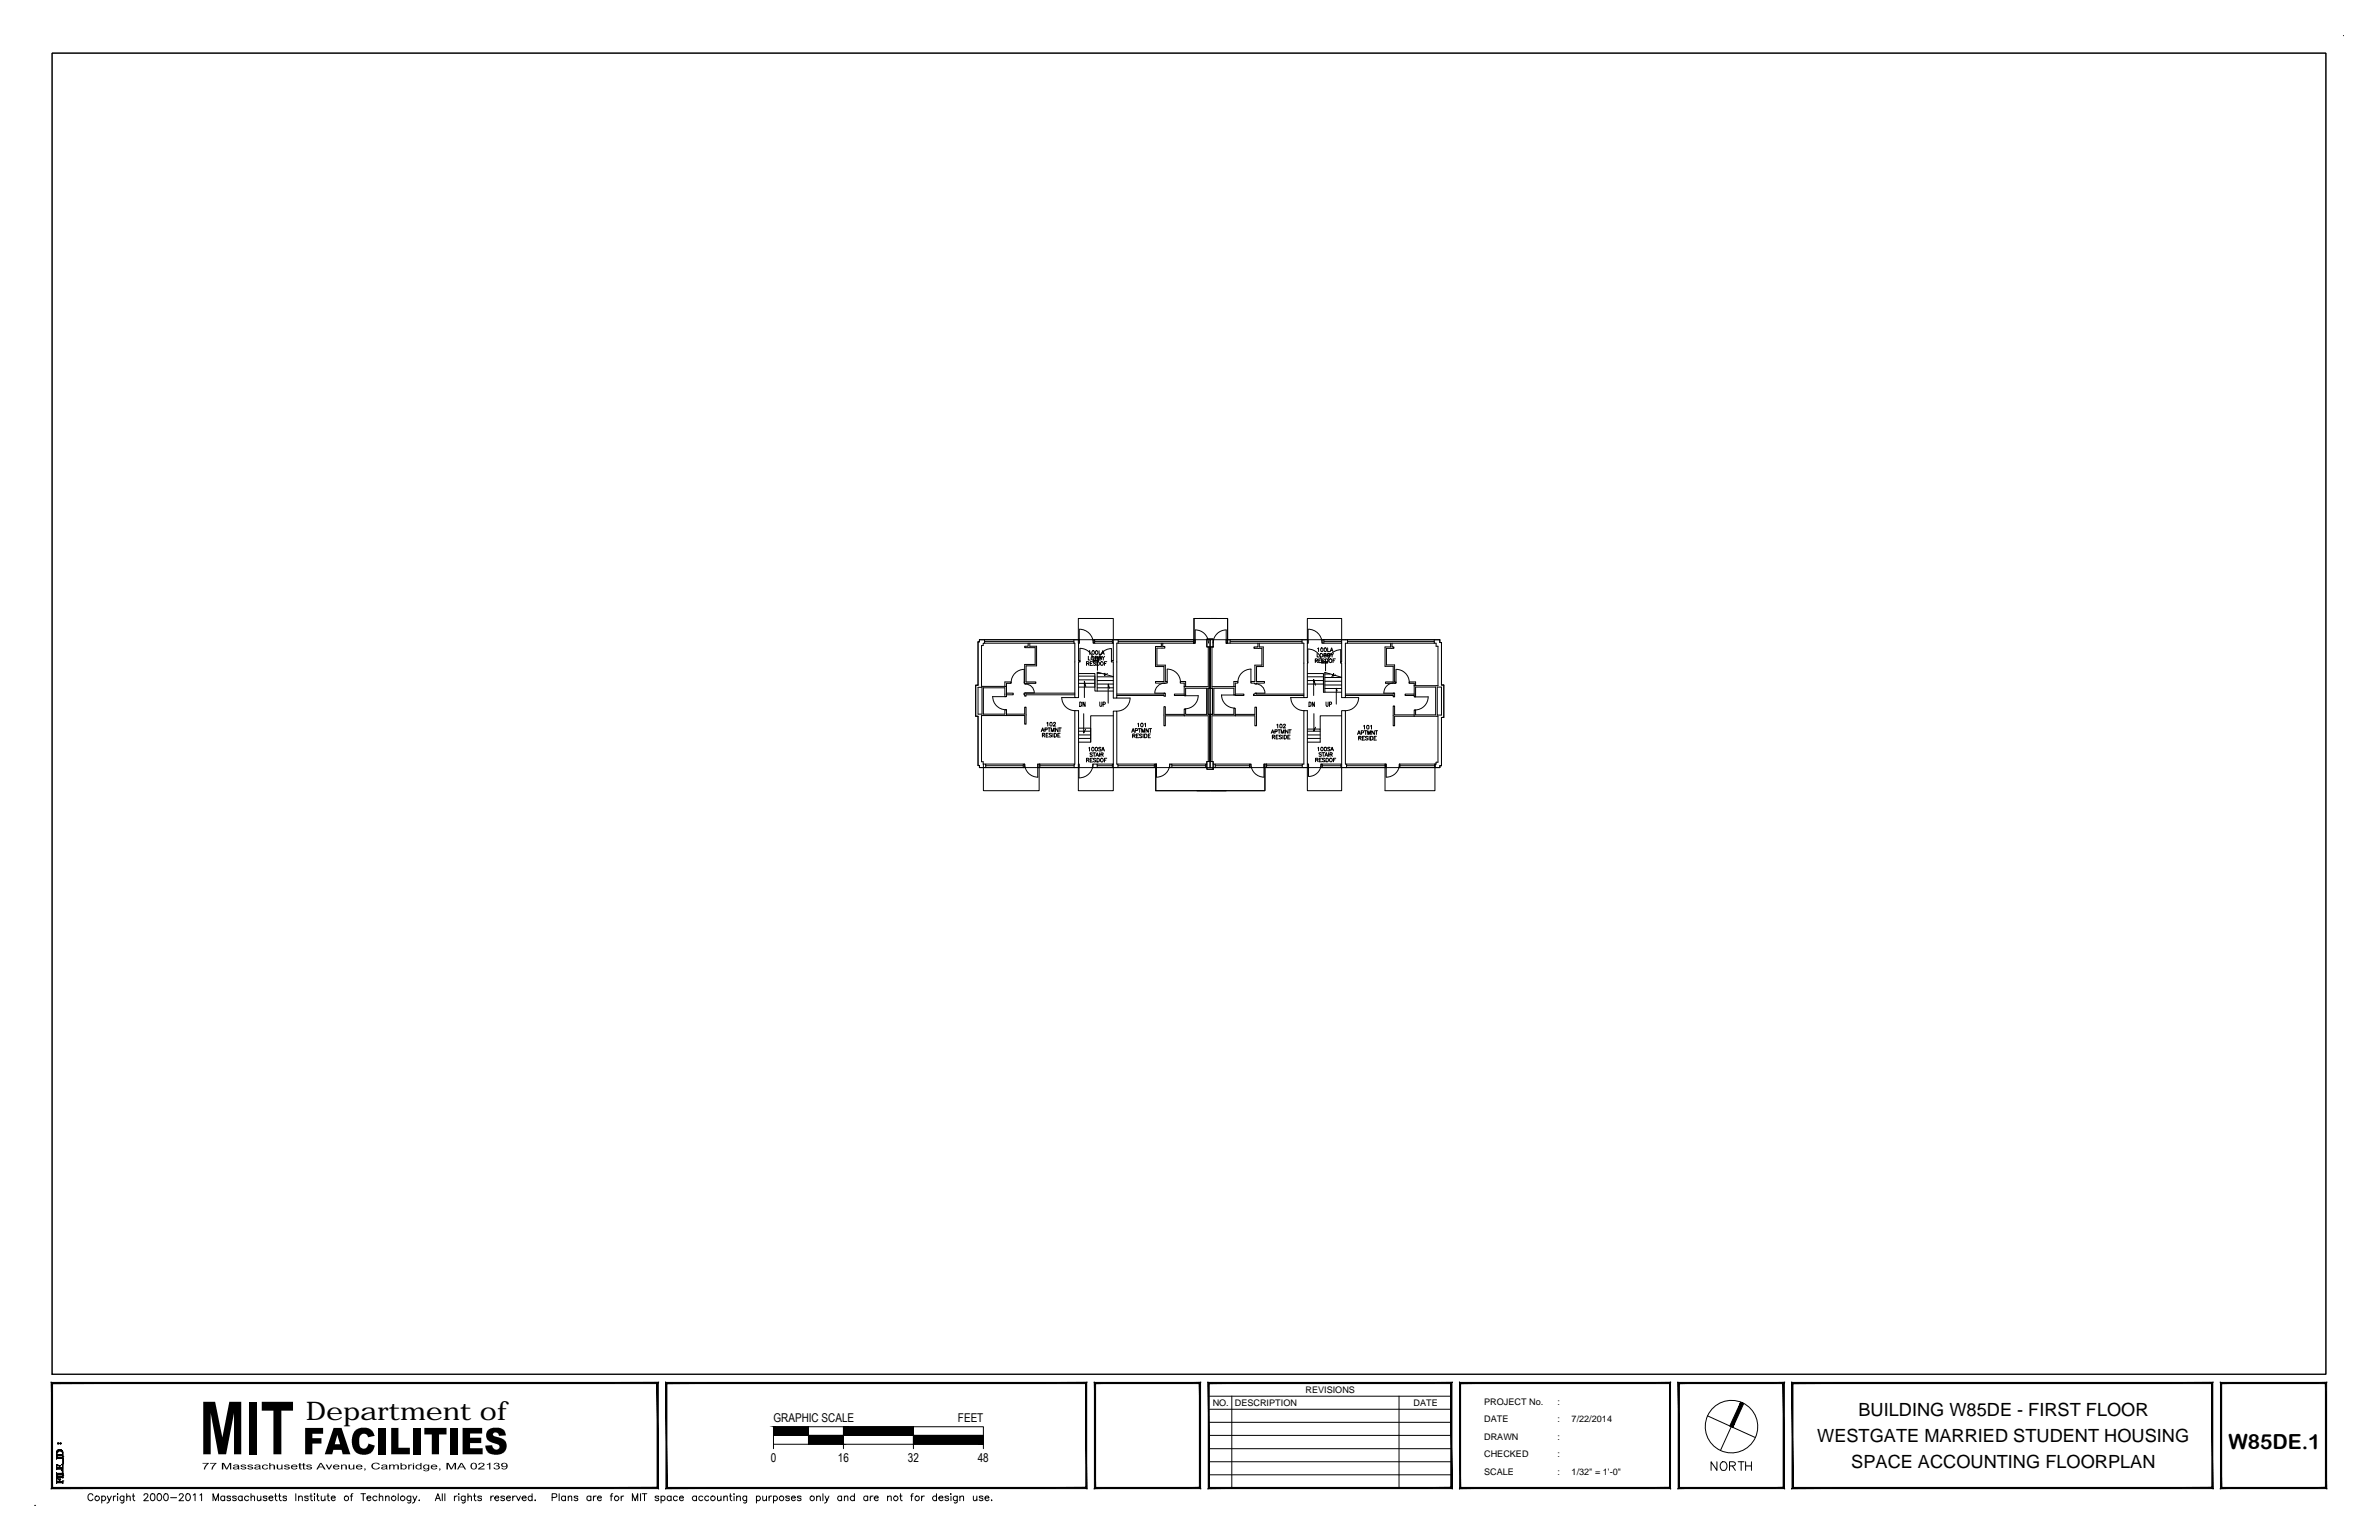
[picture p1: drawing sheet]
<svg xmlns="http://www.w3.org/2000/svg" width="432mm" height="279mm" viewBox="0 0 432 279" stroke-linecap="round" stroke-linejoin="round" font-family="sans-serif">
<defs><g id="words">
<text font-size="4.7" x="55.6" y="257.7">Department of</text>
<text font-size="3.8" x="404.5" y="262.8">W85DE.1</text>
<g font-size="3.3">
<text x="337.3" y="256.9">BUILDING W85DE - FIRST FLOOR</text>
<text x="329.8" y="261.6">WESTGATE MARRIED STUDENT HOUSING</text>
<text x="336" y="266.4">SPACE ACCOUNTING FLOORPLAN</text>
</g>
<g font-size="2.2">
<text x="140.4" y="258">GRAPHIC SCALE</text>
<text x="173.9" y="258">FEET</text>
<text x="139.9" y="265.2">0</text>
<text x="152.1" y="265.2">16</text>
<text x="164.8" y="265.2">32</text>
<text x="177.5" y="265.2">48</text>
</g>
<g font-size="1.7">
<text x="220.1" y="255.1">NO.</text>
<text x="224.1" y="255.1">DESCRIPTION</text>
<text x="237" y="252.7">REVISIONS</text>
<text x="256.6" y="255.1">DATE</text>
<text x="269.4" y="254.9">PROJECT No.</text>
<text x="282.7" y="254.9">:</text>
<text x="269.4" y="258">DATE</text>
<text x="269.4" y="261.2">DRAWN</text>
<text x="282.7" y="258">:</text>
<text x="282.7" y="261.2">:</text>
<text x="285.3" y="258">7/22/2014</text>
<text x="269.4" y="267.6">SCALE</text>
<text x="269.4" y="264.4">CHECKED</text>
<text x="282.7" y="267.6">:</text>
<text x="282.7" y="264.4">:</text>
<text x="285.3" y="267.6">1/32&quot; = 1'-0&quot;</text>
</g>
</g></defs>
<g fill="none" stroke="#000" stroke-width=".18">
<path d="M9.5 9.6h412.7v239.7h-412.7zM425.3 6.5h.1M177.8 116.1h.9v.6h-.3v.4h-.2v7.4h4.5M177.8 116.1h41.8v23.2h-41.8v-.4h-.3v-9h-.4v-5.6h.4v-7.9h.3zM177.8 116.1v.3h-.3v7.9h-.4v5.6h.4v9h.3v.4h7.9M178.7 116.1h16.2M178.7 116.4h16.2M178.7 116.7h16.2M186.6 116.7v.5h-.6v.3h1.9v3.1h-1.9v3.5h.2v-.1h1.8v-.3h-1.8v-2.9h1.9v-3.6h-1.2v-.5M194.9 116.1h1v.6h-.1v3.1h.2v.3h-.2v6.5h-.7v-9.9h-.2zM195.7 116.7v-4.5h6.4v4.5M195.9 114.2v2.5"/>
<path d="M195.9 114.2a2.52 2.52 0 0 1 2.5 2.5M197.5 119.1v.6h.4M197.7 118.2l.1-.1v.6M198.4 116.1h.3v.6h-.3zM198.5 119.8h.8v.3h-.8zM198.7 116.1h4.3v.6h-.3v9.9h-.6v-6.5h-.4v-.3h.4v-3.1M198.7 116.4h3.2M198.7 116.7h3.2M198.8 119.4h.4v-.2l-.4-.1v.6l.4-.1-.1-.2M199.4 119.4h.4l.1-.2-.5-.1v.6l.5-.1-.2-.2M199.5 118.1v.6h.4M199.9 118.7l.3-.6 .2 .6"/>
<path d="M200 119.1l.3 .3v.3M200 118.5h.3M200.5 119.1l-.2 .3M201.7 117.7v2.4M201.8 117.7a2.39 2.39 0 0 0-2.4 2.4M201.9 116.1v.6h.2M203 116.1h13.7M203 116.4h13.7M203 116.7h13.7M210.8 116.7v.6h-1.1v3.6h1.6v2.7h-1.6v.3h2.2v-.3h-.4v-2.9h-1.5v-3.1h1.4v-.3h-.4v-.6M216.7 116.1h.2v.6h-.2zM216.9 114.3v2.4"/>
<path d="M217 114.3a2.39 2.39 0 0 1 2.3 2.4M219 115.9h1.2v1.5h-1.2zM219.3 117.4v7.2h-4.4M219.6 112.2h-2.9v4.5v-4.5h4.3M219.6 116.1h41.7v.5h.3v7.7h.5v5.9h-.5v8.7h-.3v.4h-41.7zM219.6 117.4v7.5h.4M219.6 117.4v7.5h-.3M219.6 117.4v7.5M219.7 112.2h3.1v4.5M220 117.4v7.2h4.2M222.6 116.1h.7v.6h-.7zM222.6 114.3v2.4"/>
<path d="M222.6 114.3a2.39 2.39 0 0 0-2.4 2.4M223.3 116.1h13M223.3 116.4h13M223.3 116.7h13M228.3 116.7v.7h-.7v.2h1.4v3.1h-1.2v2.9h-.8v.3h.8v.2h.3v-.2h1.4v-.3h-1.4v-2.7h1.2v-3.5h-.7v-.7M236.3 116.1v.6h.4v9.9h.6v-9.9M236.3 116.1h1.1v.6h-.1M237.3 116.7v-4.5h6.2v4.5M237.4 117.8v2.5M237.4 117.8a2.52 2.52 0 0 1 2.5 2.5M237.4 114.2v2.5M237.4 114.2a2.52 2.52 0 0 1 2.6 2.5"/>
<path d="M238.7 119.9l.4-.1v-.2l-.4-.1v.7M238.9 119.9l.3 .3M239.1 118.6v.6h.4M239.2 117.7l.1-.2v.7M239.4 119.9h.2M239.8 117.6a.3 .3 0 0 1 .3 .3 .3 .3 0 0 1-.3 .3zM239.8 119.5h-.4v.7h.4M240 116.1h.3v.6h-.3zM240.3 116.1h4.3v.6h-.4v9.9h-.7v-6.3h-.2v-.3h.2v-3.3M240.3 118.9h.4v-.3h-.4v.6h.4v-.3h-.1M240.3 116.4h3.2M240.3 116.7h3.2"/>
<path d="M240.3 117.7l.2-.2a.32 .32 0 0 1 .3 .4 .32 .32 0 0 1-.4 .3zM240.4 119.7l-.4-.1v.2l.3 .1 .1 .2h-.4M240.6 119.5h.2a.37 .37 0 0 1 .3 .4 .37 .37 0 0 1-.3 .3h-.2zM241 117.5v.7h.4M241 118.9h.4v-.3h-.4v.6h.4v-.2l-.2-.1M241.4 119.6v-.1a.31 .31 0 0 1 .4 .4 .31 .31 0 0 1-.5 .2l-.1-.3zM241.4 118.2l.3-.7 .2 .7M241.5 118.6l.3 .3v.3M241.5 118h.3M241.9 119.9h.3M242 118.6l-.2 .3M242.4 119.5h-.5v.7"/>
<path d="M243.3 117.9v2.4M243.4 117.9a2.39 2.39 0 0 0-2.4 2.4M243.5 116.1v.6M244.6 116.1h16.7v.5h.3v7.7h.5v5.9h-.5v8.7h-.3v.4h-.9v-.7h.3v-.3h.3v-8.4h-7.9v1.8h-.2v-3.6h.2v1.6h3.6M244.6 116.4h15.7M244.6 116.7h15.7M252.4 116.7v.7h-1v3.5h1.5v2.8h-1.4v.3h1.9v-.3h-.3v-3.1h-1.5v-3h1.4v-.2h-.3v-.7M260.3 116.1v.6h.4v.5h.3v7.2h-4.3M177.5 124.7h.7v4.9h-.7zM178.5 138.6v4.9h10.1v-4.9M178.5 138.6h.4v.7M178.9 138.9h6.8"/>
<path d="M178.9 138.6h6.8M180.1 126.4h2.5M180.2 126.4a2.39 2.39 0 0 0 2.4 2.4M182.4 124.5v-.8h1.1v.3h-.8v.5M182.7 124.5v1.9h-.3v-1.6h-3.9v4.8h3.9v-.8h.3v1M182.7 125.8h1.2v.3h-1.2M182.7 129.6h3.3v-1.3h.2v3.1h-.2v-1.6h-7.8v8.4h.2l.1 .4M185.7 138.6h.3v.7h-.3zM185.9 121.5v2.4M185.9 121.4a2.39 2.39 0 0 0-2.4 2.4M186 138.6a2.39 2.39 0 0 0 2.4 2.4v-2.4M186.1 125.7l9 .1"/>
<path d="M186.1 124.1a1.59 1.59 0 0 1 1.6 1.6M186.2 125.8h-.3l.1 .5h.2v-.2h8.9M188.4 138.6h.3v.7h-.3zM188.7 139.3h6.3M188.7 138.9h6.3M188.7 138.6h6.3M189 132.7l.2-.6 .3 .6M189.1 132.5h.3M189.2 133.4l.4-.1v-.2l-.4-.1v.7M189.4 133.4l.2 .3M189.7 132.4h.3v-.3h-.3v.6M189.9 133.4h.2"/>
<path d="M190 131.2l.2-.2v.7M190.2 132.1h.5M190.3 133h-.4v.7h.4M190.4 132.1v.6M190.6 131.2l.1-.2a.32 .32 0 0 1 .3 .4 .32 .32 0 0 1-.4 .3zM190.8 132.7v-.6l.3 .6 .2-.6v.6M190.9 133.2l-.2-.2-.2 .1v.2l.3 .1 .1 .2h-.5M191.1 133v.7M191.2 131.2l.1-.2 .3 .2-.5 .5h.5M191.4 133a.36 .36 0 0 1 .4 .3 .36 .36 0 0 1-.2 .4h-.2zM192 133.4h.2M192 132.1v.6l-.4-.6v.6"/>
<path d="M192.2 132.1h.4M192.4 132.1v.6M192.4 133h-.4v.7h.4M195.1 126.6l-2.4-.1a2.39 2.39 0 0 0 2.4 2.4M195.1 128.9h.7v10.4h-.8v-.7h.1zM195.7 138.6v4.9h6.4v-4.9M195.8 122.2h2.9v2.5h-2.9M195.8 132.1h2.2v2.5M195.8 124h2.9M195.8 123.3h2.9M195.8 122.7h2.9M195.8 134h2.2"/>
<path d="M195.8 133.3h2.2M195.8 132.7h2.2M195.8 138.6v2.5M196 127.4a.4 .4 0 0 1 .4 .4 .4 .4 0 0 1-.4 .4zM196.7 129.5v3.5l.3-.7M196.9 127.4v.8l-.3-.8v.8M197.1 124.6l-.3-1v3M197.2 120.4h.3l.2-.2-.5-.2v.7M197.2 137.9h.3l.2-.2-.5-.1v.6M197.5 120.4l.2 .3M197.5 137.9l.2 .3M197.6 135.7l.2-.1v.7"/>
<path d="M197.9 120.4h.2M197.9 137.9h.2M198.3 136.7h-.5l.1 .1 .3 .2v.2l-.4-.1M198.3 120h-.4v.7h.4M198.3 137.6h-.4v.6h.4M198.3 138.6h.9v.7h-.9zM198.4 138.6a2.52 2.52 0 0 1-2.5 2.5M198.4 136.6h.5M198.5 120.1a2.43 2.43 0 0 0-2.5-2.5v2.5M198.6 136.6v.6M198.7 122.8v2.6h3.4M198.9 120.2l-.4-.1v.2l.3 .1 .1 .2h-.5"/>
<path d="M198.9 137.2l.3-.6 .2 .6M198.9 137.7h-.5l.5 .3-.2 .2h-.3M199 137h.3M199.1 120a.36 .36 0 0 1 .4 .3 .36 .36 0 0 1-.2 .4h-.2zM199.1 137.6a.36 .36 0 0 1 .4 .2 .36 .36 0 0 1-.2 .4h-.2zM199.2 124.8h2.9M199.2 139.3h2.7M199.2 138.9h2.7M199.2 138.6h2.7M199.2 122.8h2.9M199.2 123.5h2.9M199.2 124.1h2.9"/>
<path d="M199.2 122.2h.7M199.2 120.1v1.5M199.6 136.6v.6M199.6 127.4v.6l.2 .2 .2-.3v-.5M199.8 120.2l.1-.1a.31 .31 0 0 1 .4 .3 .31 .31 0 0 1-.5 .2zM199.8 137.7l.1-.1a.32 .32 0 0 1 .4 .4 .32 .32 0 0 1-.5 .2zM199.8 135.7l-.1-.1h-.3v.2l.4 .2v.2h-.4M199.8 136.9l.4-.1v-.2h-.4v.6M200 136.3l.2-.7 .3 .7M200 136.9l.3 .3M200.1 136h.3M200.2 127.8l.3-.1 .1-.2-.4-.1v.8"/>
<path d="M200.3 122.2h.3l-.1 .4 .5-.4M200.5 120.4h.2M200.5 137.9h.2M200.9 120h-.4v.7M200.9 137.6h-.4v.6M201.4 124.9l-.3-.8v3.5M202.1 138.6v-9.6h.6v9.6h.2v.7M202.1 138.6h-.2v.7h7.6M202.1 129.9h-4.1v4.7h-2.2M202.1 122.8l-2.9-.9v3.5M202.7 125.9h8.6v-.1h.2v.5h-.2v-.1h-8.6M202.7 126.6h2.4"/>
<path d="M202.9 138.9h6.6M202.9 138.6h6.6M205.1 126.6a2.39 2.39 0 0 1-2.4 2.4M205.4 132.9l.3-.7 .2 .7M205.5 132.6h.3M205.6 133.5h.3l.2-.2-.5-.1v.6M205.8 133.5l.3 .3M206.1 132.5h.3l.1-.2-.4-.1v.7M206.3 133.5h.2M206.5 131.3l.1-.1v.7M206.6 132.2h.5M206.7 133.2h-.4v.6h.4"/>
<path d="M206.9 132.2v.7M207.2 132.9v-.7l.3 .7 .2-.7v.7M207.3 133.3l-.4-.1v.2l.3 .1 .1 .3h-.5M207.5 133.2v.6M207.7 131.3l.2-.1v.7M207.7 133.2a.36 .36 0 0 1 .5 .2 .36 .36 0 0 1-.2 .4h-.3zM208.4 132.2v.7l-.4-.7v.7M208.4 133.5h.3M208.6 132.2h.4M208.8 133.2h-.4v.6h.4M208.8 132.2v.7M209.5 138.6h.4v.7h-.4z"/>
<path d="M209.8 138.6v4.9h12.8M211.4 123.9a1.8 1.8 0 0 0-1.8 1.8l1.8 .1M212.3 138.6h.4v.7h-.4zM212.3 138.6a2.39 2.39 0 0 1-2.4 2.4v-2.4M212.7 139.3h6.1M212.7 138.9h6.1M212.7 138.6h6.1M214.3 123.8a2.39 2.39 0 0 0-2.4-2.4v2.4M214.9 124.6v1.6h.3v-1.3h3.8v4.7h-3.8v-1h-.3v1.3M214.9 125.9h-1.7v.3h1.7M214.9 129.6h-3.4v-1.4h-.2v3.5h.2v-1.8h7.8v8.3M214.9 124.6v-.7h-.7v-.3h1v1"/>
<path d="M215.1 126.2h2.4M217.5 126.2a2.39 2.39 0 0 1-2.4 2.4M219 138.2h1.2v1.4h-1.2zM219 138.6h-.2v.7h.2M219.3 129.6h.7M219.3 124.9v4.7M219.3 129.6h.3v8.6M219.3 124.9h.7M219.6 129.6v8.6M220 129.6h-.4v8.6M220 124.9h.1M220.1 124.9l-.1 4.7"/>
<path d="M220.2 138.6h.4v.7h-.4M220.6 139.3h6.2M220.6 138.9h6.2M220.6 138.6h6.2M221.7 126.1h2.4M221.7 126.1a2.39 2.39 0 0 0 2.4 2.4M224 124.6v-1h.7v.3h-.5v2.2h-.2v-1.2h-3.7v4.7h3.7v-1.1h.2v1.4M224.2 129.6h3.6v-1.3h.3v3.4h-.3v-1.8h-7.8v8.3M224.2 125.9h1.6v.3h-1.6M224.7 123.8a2.39 2.39 0 0 1 2.4-2.4l-.1 2.4M226.8 138.6h.2v.7h-.2zM227 138.6a2.39 2.39 0 0 0 2.4 2.4v-2.4"/>
<path d="M227.9 124.1a1.67 1.67 0 0 1 1.7 1.6l-1.7 .1M229.4 138.6h.5v.7h-.5zM229.6 138.6v4.9h-9.9M229.9 139.3h6.5M229.9 138.9h6.5M229.9 138.6h6.5M230.7 133l.3-.6 .2 .6M230.8 132.8h.4M230.9 133.7h.4l.1-.2-.5-.1v.7M231.2 133.7l.2 .4M231.4 132.7h.4v-.3h-.4v.6M231.6 133.7h.2"/>
<path d="M231.7 131.5l.2-.1v.7M232 132.4h.4M232 133.4h-.4v.7h.4M232.2 132.4v.6M232.3 131.5l.2-.1a.32 .32 0 0 1 .2 .3 .32 .32 0 0 1-.3 .3zM232.6 133v-.6l.2 .6 .3-.6v.6M232.6 133.5h-.4v.1l.4 .2v.2h-.4M232.8 133.4v.7M232.9 131.6l.2-.2 .2 .1-.4 .6h.5M233.1 133.4a.36 .36 0 0 1 .4 .2 .36 .36 0 0 1-.2 .5h-.2zM233.7 133.7h.3M233.8 132.4v.6l-.5-.6v.6"/>
<path d="M233.9 132.4h.5M234.1 132.4v.6M234.2 133.4h-.5v.7h.5M234.2 126.6h2.5M234.3 126.5a2.39 2.39 0 0 0 2.4 2.4M236.7 128.9h.6v9.7h.2v.7h-1.1v-.7h.3zM236.7 125.9h-8.6v-.1l-.6 .1v.3h9.2M237.3 138.6v4.9h6.2v-4.9M237.3 132.3h2.3v2.3h-2.3M237.3 122.2h2.9v1.9h-2.9M237.3 122.8h2.9M237.3 123.5h2.9"/>
<path d="M237.3 134h2.3M237.3 133.3h2.3M237.3 132.7h2.3M237.5 138.6v2.3M237.6 127.4a.4 .4 0 0 1 .4 .4 .4 .4 0 0 1-.4 .4zM238.5 129.5v3.2l.3-.8M238.6 127.4v.8l-.4-.8v.8M238.8 124.3l-.4-1v2.9M238.8 137.9l.4-.1v-.1v-.1h-.4v.6M239 137.9l.2 .3M239.2 135.7l.1-.1v.6M239.5 137.9h.2"/>
<path d="M239.7 138.6h.3v.7h-.3zM239.8 138.6a2.26 2.26 0 0 1-2.3 2.3M239.8 136.6h-.4l.1 .2 .3 .2-.1 .2-.3-.1M239.9 120h1v.3h-1zM239.9 137.6h-.4v.6h.4M240 136.6h.4M240 139.3h3.4M240 138.9h3.4M240 138.6h3.4M240.2 136.6v.6M240.2 123v2.6h.3M240.5 137.2l.2-.6 .3 .6"/>
<path d="M240.5 137.7l-.4-.1-.1 .2 .4 .2 .1 .1h-.5M240.5 122.9h3M240.5 123.6h3M240.5 124.3h3M240.5 124.9h3M240.5 122.3h.9M240.6 137h.3M240.6 120.3v1.4M240.7 127.4v.5l.1 .3 .3-.2v-.6M240.7 137.6h.2a.34 .34 0 0 1 .2 .3 .34 .34 0 0 1-.2 .3h-.2zM241.1 136.6v.6M241.3 127.8l.4-.1v-.3h-.4v.8"/>
<path d="M241.4 135.7h-.4l.4 .3v.2l-.4-.1M241.4 136.9l.4-.1v-.2h-.4v.6M241.5 136.2l.3-.6 .2 .6M241.6 136.9l.2 .3M241.7 136h.2M242 137.9h.3M242.4 122.5l-.5 .2 .2-.5-.4 .6M242.5 137.6h-.5v.6M242.7 125.4l-.2-.5v2.8M243.5 138.6v-9.7h.7v9.7h.2v.7M243.5 138.6h-.1v.7h8.1M243.5 129.9h-3.9v2.4"/>
<path d="M243.5 122.9l-3-.9v3.6h3M244.2 125.9h8.7v-.1h.2v.6h-.2v-.2h-8.7M244.2 126.6h2.4M244.4 138.9h7.1M244.4 138.6h7.1M246.4 133.3l.2-.7 .3 .7M246.5 133h.3M246.6 133.9h.4l.1-.2-.5-.1v.7M246.6 126.5a2.39 2.39 0 0 1-2.4 2.4M246.8 133.9l.3 .4M247.1 133l.4-.1v-.2l-.4-.1v.7M247.3 133.9h.2"/>
<path d="M247.5 131.7l.2-.1v.7M247.6 132.6h.5M247.7 133.6h-.4v.7h.4M247.9 132.6v.7M248.1 131.6a.3 .3 0 0 1 .4 .3 .3 .3 0 0 1-.4 .3zM248.3 133.3v-.7l.2 .7 .2-.7v.7M248.3 133.7h-.5l.5 .4-.2 .2-.3-.2M248.5 133.6v.7M248.8 131.7l.1-.1v.7M248.8 133.6a.36 .36 0 0 1 .4 .2 .36 .36 0 0 1-.2 .5h-.2zM249.4 133.9h.3M249.4 132.6v.7l-.4-.7v.7"/>
<path d="M249.6 132.6h.4M249.8 133.6h-.4v.7h.4M249.8 132.6v.7M251.4 138.6v4.9h9v-4.9M251.5 138.6h.1v.7h-.1zM253 123.9a1.84 1.84 0 0 0-1.8 1.8l1.8 .1M253.4 121.5v2.4M253.4 121.4a2.39 2.39 0 0 1 2.4 2.4M254 138.6h.1v.7h-.1zM254 138.6a2.39 2.39 0 0 1-2.4 2.4v-2.4M254.1 138.6h6.4v.7h-6.4M254.1 138.9h6.3"/>
<path d="M256.7 124.4v2h.2v-1.7h3.7v5h-3.7v-.9h-.2v1.1M256.7 125.9h-1.7v.3h1.7M256.7 124.4v-.4h-1v-.3h1.2v.7M256.8 126.4h2.4a2.39 2.39 0 0 1-2.4 2.4M260.9 124.7h.7v5h-.7zM140.4 258.9h38.1v3.1h-38.1zM146.7 258.9v3.1M153.1 258.9v3.9M165.8 258.9v3.9M219.5 253.3h44M219.5 255.7h44M219.5 258h44"/>
<path d="M223.6 253.3v16.6M253.9 253.3v16.6M309.9 256.9l8.7 3.9M316.2 254.5l-3.9 8.7M6.3 273.1h.1M10.3 268.2v.9M10.3 268.2v.9v-.1h1.1v.1v-.4M10.3 268.2h.2l-.2 .1v.5h.5M10.3 267.7v.1h1l.1-.1M10.3 267.7h.1M10.3 267.7v.5v-.2h1M10.3 267.7v.4"/>
<path d="M10.3 267.2v.4M10.3 265.8v.8M10.3 264.2v.2h1l.1-.2M10.3 264.2h.1M10.3 264.2v.5v-.1h1M10.3 264.3v.4M10.3 263.5v.6M10.3 264h.1M10.3 268.4v-.2v.8M10.3 268.8h1.1M10.3 268.9h1.1zM10.3 267.8h.1"/>
<path d="M10.3 268h.1M10.3 267.8v.2M10.3 267.9h1.1h-1.1M10.3 268h1.1h-1.1M10.3 267.3v.2M10.3 267.4h1M10.3 267.4h1h-1M10.3 266.5h1zM10.3 266.4h1zM10.3 266.3h1zM10.3 266v-.2v.7M10.3 264.4h.1"/>
<path d="M10.3 264.6h.1M10.3 264.4v.2M10.3 264.5h1.1h-1.1M10.3 263.4v.7v-.7M10.3 264.1h.1M10.3 267.8h1.1M10.3 267.9h1.1M10.3 267.3h1M10.3 266.5h.1M10.3 264.4h1.1M10.3 268.3h.1M10.3 268h1"/>
<path d="M10.3 265.8v.1M10.3 264.6h1M10.3 264h1zM10.3 264h1M10.3 263.9h1zM10.3 263.9h1M10.3 263.3v.3M10.3 263.8v.3M10.3 263.3v.2M10.3 263.5h.1M10.4 268.2h.1M10.4 265.8h.1"/>
<path d="M10.4 263.3v.2M10.4 263.4v-.2v.2M10.4 263.3h.1M10.4 263.2h.9zM10.4 263.4l-.1 .5M10.5 263.1h.7M10.5 263.1l-.2 .4v.7v-.1h1.1M10.5 261.8h.1M10.5 261.9h.1zM10.5 261.9h.1M10.5 263.3h.1M10.5 263.1h.6h-.5"/>
<path d="M10.5 263.3l-.1 .1M10.5 265.8h-.1M10.6 263.3h-.2h.2M10.6 263.3h.5M10.6 263.3h-.1M10.6 263.2h-.2h.9h-.3M10.7 268.4h.2M10.7 265.9h.2M10.7 263h.3M10.7 268.4l-.1-.1h.4l-.1 .1v.4M10.7 268.4l.1 .4M10.8 265.9h.1"/>
<path d="M10.8 266v.3M10.8 266.3h-.5v-.4l.2-.1h-.2v.8v-.1h1.1v.1v-.8l-.3-.1 .3 .2v.4h-.5M10.8 266.3v-.3l-.2-.1h.4h-.1v.4M10.8 268.5v.3M10.8 268.8v-.3v.3M10.8 266v.3zM10.9 268.4h.1M10.9 265.9h.1M10.9 266v.3M10.9 268.5v.3M10.9 261.8h.2M10.9 261.9h.2z"/>
<path d="M10.9 261.9h.2M10.9 261.8h.1M10.9 261.9h.1M11.1 263.3h.2h-.2M11.1 263h-.5h.5M11.1 263.3l.3 .3-.1 .3M11.1 263l.3 .3M11.1 263h-.4l-.2 .1M11.1 266.7h.1M11.1 263.3h.1M11.2 265.7l.1 .1M11.3 267.3h-1v-.1v.4v-.1h1"/>
<path d="M11.3 267.3v.2M11.3 263.2l-.1 .1M11.3 266.8h.1M11.3 268.8l.1 .2h-1.1h1.1M11.3 267.4h.1M11.3 266.7h.1M11.3 266.8v.1M11.3 266.3v.2v-.2M11.3 263.2v.2M11.3 263.5v-.2v.2M11.3 263.8v.3M11.3 268h.1"/>
<path d="M11.3 265.7v.1M11.3 264.6h.1M11.4 268h.1M11.4 267.8h.1M11.4 267.8v.2M11.4 266.8v.7v-.7M11.4 267.5h.1M11.4 265.9v-.1v.7v-.2M11.4 264.6h.1M11.4 264.4h.1M11.4 264.4v.2M11.4 263.3v.9v-.1"/>
<path d="M11.4 263.3v.8M11.4 268.8v.3M11.4 268.7h.1M11.4 268.7v.1h-.5M11.4 267.7v.5l-.1-.2M11.4 267.7h.1M11.4 267.7v.4M11.4 266.8l-.3-.1 .2 .1v.5M11.4 266.8v.8l-.1-.1M11.4 266.8v.8M11.4 264.2v.5l-.1-.1M11.4 264.2h.1"/>
<path d="M11.4 264.3v.4M11.4 263.4v.7M11.4 264.8l.1 .8zM11.4 264.8v.8M11.5 264.8v.8M16.9 271.3a.46 .46 0 0 0-.6-.3 .46 .46 0 0 0-.3 .5 .54 .54 0 0 0 .1 .6 .54 .54 0 0 0 .7 0l.1-.1M18.5 271.6a.41 .41 0 0 1 .6 0 .41 .41 0 0 1 0 .6 .41 .41 0 0 1-.6-.1M18.5 271.4v1.3M19.5 271.4l.3 .9 .4-.9M19.8 272.3l-.1 .2-.3 .2M20.6 271.4v.9M21.1 271.4a.36 .36 0 0 0-.5 .4"/>
<path d="M21.3 271h.1zM21.4 271.5v.8M22.5 271.4v1.2l-.2 .1-.4-.1M22.5 271.6a.41 .41 0 0 0-.6 0 .41 .41 0 0 0 0 .6 .41 .41 0 0 0 .6-.1M23 271.7l.2-.2h.4v.8M23 271v1.3M24 271.4h.4M24.2 271v1l.3 .3M26.1 271.3a.36 .36 0 0 1 .4-.3 .36 .36 0 0 1 .4 .3l-.8 1h.8M27.4 271a.45 .45 0 0 1 .7 .3v.3a.53 .53 0 0 1-.4 .7 .83 .83 0 0 1-.3-1.3zM28.7 271a.42 .42 0 0 1 .6 .3 .57 .57 0 0 1 0 .6 .57 .57 0 0 1-.6 .3l-.2-.5zM29.9 271a.42 .42 0 0 1 .6 .3v.3a.53 .53 0 0 1-.4 .7 .79 .79 0 0 1-.2-1.3z"/>
<path d="M31 271.7h1.1M32.5 271.3l.3-.3h.4l.1 .3-.2 .4-.6 .6h.8M33.9 271a.42 .42 0 0 1 .6 .3 .57 .57 0 0 1 0 .6 .57 .57 0 0 1-.6 .3l-.2-.5zM35.1 271.3l.3-.3v1.3M36.3 271.3l.3-.3v1.3M38.7 272.3v-1.3l.4 1.3 .5-1.3v1.3M40.8 271.6a.41 .41 0 0 0-.6 0 .41 .41 0 0 0 0 .6 .41 .41 0 0 0 .6-.1M40.8 271.4v.9M41.8 271.6l-.2-.2-.4 .1v.1v.1l.6 .2v.2a.36 .36 0 0 1-.6 0M42.9 271.6l-.3-.2-.3 .1-.1 .1 .1 .1 .5 .2 .1 .2a.41 .41 0 0 1-.7 0M44 271.6a.41 .41 0 0 0-.6 0 .41 .41 0 0 0 0 .6 .41 .41 0 0 0 .6-.1M44 271.4v.9"/>
<path d="M45.1 271.6a.43 .43 0 0 0-.6-.1 .43 .43 0 0 0 0 .7 .43 .43 0 0 0 .6-.1M45.6 271.7l.1-.2h.5v.8M45.6 271v1.3M46.7 271.4l.1 .8 .2 .1 .3-.3M47.3 271.4v.9M48.4 271.6l-.2-.2-.4 .2 .6 .3v.3a.44 .44 0 0 1-.6-.1M48.8 271.8h.7a.4 .4 0 0 0-.6-.3 .4 .4 0 0 0 .1 .7l.3 .1 .2-.2M49.8 271.4h.5M50 271v1l.3 .3M50.6 271.4h.4M50.7 271v1l.4 .3M52 271.6l-.2-.2-.4 .1v.1v.1l.6 .2v.2a.36 .36 0 0 1-.6 0"/>
<path d="M53.7 271v1.3M54.2 271.7l.2-.2h.4l.1 .8M54.2 271.4v.9M55.9 271.6l-.2-.2-.4 .1v.1v.1l.6 .2v.2a.36 .36 0 0 1-.6 0M56.2 271.4h.5M56.4 271v1l.1 .2 .2 .1M57.1 271v.1zM57.1 271.5v.8M57.5 271.4h.4M57.6 271v1l.3 .3M58.3 271.4v.8l.4 .1 .3-.3M59 271.4v.9"/>
<path d="M59.3 271.4h.4M59.5 271v1l.1 .2 .2 .1M60.1 271.8h.7a.4 .4 0 0 0-.6-.3 .4 .4 0 0 0 .1 .7l.3 .1 .2-.2M63.6 271.4h.4M64.1 271h-.3v1.3M65.5 271h.9M65.9 271v1.3M66.6 271.8h.7a.4 .4 0 0 0-.6-.3 .4 .4 0 0 0 .1 .7l.3 .1 .2-.2M68.4 271.6a.43 .43 0 0 0-.6-.1 .43 .43 0 0 0 0 .7 .43 .43 0 0 0 .6-.1M68.8 271.7l.2-.2h.4l.1 .8M68.8 271v1.3M70 271.7l.2-.2h.4v.8"/>
<path d="M70 271.4v.9M72.3 271v1.3M74.6 271.4l-.1 1.2-.1 .1-.4-.1M74.6 271.6a.41 .41 0 0 0-.6 0 .41 .41 0 0 0 0 .6 .41 .41 0 0 0 .6-.1M74.9 271.4l.4 .9 .4-.9M75.3 272.3l-.1 .2-.3 .2M76 272.2l.1 .1zM79 272.3l.5-1.3 .4 1.3M79.2 271.9h.6M80.3 271v1.3M80.7 271v1.3M82.5 271.4v.9"/>
<path d="M83 271.4l-.3 .1-.2 .3M83.3 271v.1zM83.3 271.5v.8M84.4 271.4v1.2l-.2 .1-.3-.1M84.4 271.6a.41 .41 0 0 0-.6 0 .41 .41 0 0 0 0 .6 .41 .41 0 0 0 .6-.1M84.9 271.7l.2-.2h.4l.1 .8M84.9 271v1.3M86 271.4h.4M86.1 271v1l.3 .3M87.4 271.6l-.3-.2-.4 .2 .6 .3v.3a.44 .44 0 0 1-.6-.1M89.1 271.4v.9M89.6 271.4a.38 .38 0 0 0-.5 .4"/>
<path d="M89.8 271.8l.7-.1a.38 .38 0 0 0-.4-.3 .38 .38 0 0 0-.3 .5l.3 .4 .4-.2M91.6 271.6l-.3-.2-.4 .1v.1v.1l.6 .2 .1 .2a.41 .41 0 0 1-.7 0M91.9 271.8l.7-.1a.38 .38 0 0 0-.4-.3 .38 .38 0 0 0-.3 .5l.3 .4 .4-.2M93.1 271.4v.9M93.6 271.4l-.3 .1-.2 .3M93.7 271.4l.4 .9 .4-.9M94.8 271.8h.7a.4 .4 0 0 0-.6-.3 .4 .4 0 0 0 .1 .7l.3 .1 .2-.2M96.6 271.6a.41 .41 0 0 0-.6 0 .41 .41 0 0 0 0 .6 .41 .41 0 0 0 .6-.1M96.6 271v1.3M97.1 272.2h.1zM100.2 271.7l.8-.1v-.5l-.8-.1v1.3M101.5 271v1.3"/>
<path d="M102.6 271.6a.41 .41 0 0 0-.6 0 .41 .41 0 0 0 0 .6 .41 .41 0 0 0 .6-.1M102.6 271.4v.9M103.1 271.7l.2-.2h.4l.1 .8M103.1 271.4v.9M104.9 271.6l-.3-.2-.4 .2 .6 .3v.3a.44 .44 0 0 1-.6-.1M107.2 271.6a.41 .41 0 0 0-.6 0 .41 .41 0 0 0 0 .6 .41 .41 0 0 0 .6-.1M107.2 271.4v.9M107.7 271.4v.9M108.2 271.4a.38 .38 0 0 0-.5 .4M108.4 271.8l.7-.1a.38 .38 0 0 0-.4-.3 .38 .38 0 0 0-.3 .5l.3 .4 .4-.2M110.8 271.4h.4M111.2 271h-.2l-.1 1.3"/>
<path d="M112.7 271.4v.9M113.2 271.4a.36 .36 0 0 0-.5 .4M114.8 272.3v-1.3l.5 1.3 .5-1.3v1.3M116.3 271v1.3M116.6 271h.8M117 271v1.3M119.6 271.6l-.3-.2-.4 .2 .6 .3v.3a.44 .44 0 0 1-.6-.1M120 271.6a.41 .41 0 0 1 .6 0 .41 .41 0 0 1 0 .6 .41 .41 0 0 1-.6-.1M120 271.4v1.3M121.8 271.6a.41 .41 0 0 0-.6 0 .41 .41 0 0 0 0 .6 .41 .41 0 0 0 .6-.1M121.8 271.4v.9M123 271.6a.41 .41 0 0 0-.6 0 .41 .41 0 0 0 0 .6 .41 .41 0 0 0 .6-.1"/>
<path d="M123.3 271.8h.8a.4 .4 0 0 0-.7-.3 .4 .4 0 0 0 .1 .7l.3 .1 .3-.2M126.4 271.6a.43 .43 0 0 0-.6-.1 .43 .43 0 0 0 0 .7 .43 .43 0 0 0 .6-.1M126.4 271.4v.9M127.6 271.6a.41 .41 0 0 0-.6 0 .41 .41 0 0 0 0 .6 .41 .41 0 0 0 .6-.1M128.6 271.6a.41 .41 0 0 0-.6 0 .41 .41 0 0 0 0 .6 .41 .41 0 0 0 .6-.1M130.2 271.4l.1 .8 .3 .1 .3-.3M130.9 271.4v.9M131.4 271.7l.1-.2h.5v.8M131.4 271.4v.9M132.4 271.4h.4M132.6 271v1l.3 .3M133.2 271v.1z"/>
<path d="M133.2 271.5v.8M133.7 271.7l.2-.2h.4l.1 .8M133.7 271.4v.9M135.5 271.4v1.2l-.2 .1-.3-.1M135.5 271.6a.41 .41 0 0 0-.6 0 .41 .41 0 0 0 0 .6 .41 .41 0 0 0 .6-.1M137.3 271.6a.41 .41 0 0 1 .6 0 .41 .41 0 0 1 0 .6 .41 .41 0 0 1-.6-.1M137.3 271.4v1.3M138.4 271.4l.1 .8 .3 .1 .3-.3M139.1 271.4v.9M139.6 271.4v.9M140.1 271.4a.36 .36 0 0 0-.5 .4M140.4 271.6a.41 .41 0 0 1 .6 0 .41 .41 0 0 1 0 .6 .41 .41 0 0 1-.6-.1"/>
<path d="M140.4 260.4h38.1M140.4 262v.8M140.4 271.4v1.3M143.3 271.6l-.3-.2-.4 .2 .6 .3v.3a.44 .44 0 0 1-.6-.1M143.7 271.8h.7a.4 .4 0 0 0-.7-.3 .4 .4 0 0 0 .1 .7l.3 .1 .3-.2M145.4 271.6l-.3-.2-.4 .2 .6 .3v.3a.44 .44 0 0 1-.6-.1M148.2 271.7l.2-.2h.4l.1 .8M148.2 271.4v.9M149.4 271v1.3M149.7 271.4l.4 .9 .4-.9M150.1 272.3l-.1 .2-.3 .2M152.8 271.6a.41 .41 0 0 0-.6 0 .41 .41 0 0 0 0 .6 .41 .41 0 0 0 .6-.1"/>
<path d="M152.8 271.4v.9M153.3 271.7l.1-.2h.5v.8M153.3 271.4v.9M155.1 271.6a.43 .43 0 0 0-.6-.1 .43 .43 0 0 0 0 .7 .43 .43 0 0 0 .6-.1M155.1 271v1.3M157.5 271.6a.41 .41 0 0 0-.6 0 .41 .41 0 0 0 0 .6 .41 .41 0 0 0 .6-.1M157.5 271.4v.9M158 271.4v.9M158.5 271.4a.38 .38 0 0 0-.5 .4M158.7 271.8l.7-.1a.38 .38 0 0 0-.5-.3 .38 .38 0 0 0-.2 .5l.3 .4 .4-.2M161.1 271.7l.2-.2h.4l.1 .8M161.1 271.4v.9"/>
<path d="M163.3 271.4h.4M163.5 271v1l.3 .3M165.3 271.4h.4M165.7 271h-.2v.3v1M167.3 271.4v.9M167.8 271.4a.38 .38 0 0 0-.5 .4M170 271.6a.41 .41 0 0 0-.6 0 .41 .41 0 0 0 0 .6 .41 .41 0 0 0 .6-.1M170 271v1.3M170.4 271.8h.8a.4 .4 0 0 0-.7-.3 .4 .4 0 0 0 .1 .7l.3 .1 .3-.2M172.2 271.6l-.3-.2-.3 .1v.2l.5 .2 .1 .2-.3 .2-.4-.2M172.5 271h.1zM172.6 271.5v.8"/>
<path d="M173.8 271.4l-.1 1.2-.2 .1-.3-.1M173.8 271.6a.41 .41 0 0 0-.6 0 .41 .41 0 0 0 0 .6 .41 .41 0 0 0 .6-.1M174.2 271.7l.2-.2h.5v.8M174.2 271.4v.9M176.7 271.4v.8l.3 .1 .3-.3M177.3 271.4v.9M178.4 271.6l-.2-.2-.5 .2 .7 .3v.3a.44 .44 0 0 1-.7-.1M178.5 262v.8M178.8 271.8h.7a.4 .4 0 0 0-.6-.3 .4 .4 0 0 0 .1 .7l.3 .1 .2-.2M179.9 272.2h.2zM219.5 260.4h44M219.5 262.8h44"/>
<path d="M219.5 265.2h44M219.5 267.6h44M311.6 265.2v1.6l-1-1.6v1.6M312.4 265.4a.59 .59 0 0 1 .7-.2 .59 .59 0 0 1 .4 .6v.4a.61 .61 0 0 1-.7 .6 .61 .61 0 0 1-.6-.6zM313.9 266l.9-.1a.33 .33 0 0 0 0-.6l-.9-.1v1.6M314.4 266l.6 .8M315.5 265.2h1M316 265.2v1.6M316.8 265.2v1.6M316.8 266h1.1M317.9 265.2v1.6"/>
<circle cx="198.3" cy="119.4" r=".31"/>
<circle cx="198.4" cy="118.4" r=".31"/>
<circle cx="199" cy="118.4" r=".31"/>
<circle cx="239.8" cy="118.9" r=".3"/>
<circle cx="198.4" cy="135.9" r=".31"/>
<circle cx="199" cy="135.9" r=".31"/>
<circle cx="207.3" cy="131.5" r=".29"/>
<circle cx="239.9" cy="135.9" r=".29"/>
<circle cx="240.6" cy="135.9" r=".29"/>
<circle cx="241.6" cy="137.9" r=".3"/>
<circle cx="314.3" cy="258.8" r="4.8"/>
<circle cx="10.6" cy="261.9" r=".11"/>
<circle cx="11" cy="261.9" r=".11"/>
<circle cx="17.6" cy="271.8" r=".43"/>
<circle cx="62.9" cy="271.8" r=".43"/>
<circle cx="71.5" cy="271.8" r=".43"/>
<circle cx="73.1" cy="271.8" r=".43"/>
<circle cx="111.9" cy="271.8" r=".42"/>
<circle cx="129.4" cy="271.8" r=".43"/>
<circle cx="141.9" cy="271.8" r=".42"/>
<circle cx="147.4" cy="271.8" r=".43"/>
<circle cx="162.6" cy="271.8" r=".42"/>
<circle cx="166.5" cy="271.8" r=".43"/>
</g>
<g fill="#000" stroke="#000" stroke-width=".18">
<path d="M315.9 254.4l-1.9 4.3 .5 .3zM315.9 254.4l.6 .2-2 4.4z"/>
<path d="M9.3 270.1h110.2l-.2-.2zM9.3 270.1l.2-.2h109.8zM9.3 250.8v19.3l.2-.2zM9.3 250.8l.2 .2v18.9zM9.3 250.8l.2 .2 110-.2zM9.5 251l110-.2-.2 .2zM119.3 251l.2 19.1v-19.3zM119.3 251l.2 19.1-.2-.2z"/>
<path d="M140.4 258.9v1.5h6.3zM140.4 258.9h6.3v1.5z"/>
<path d="M146.7 260.4v1.6h6.4zM146.7 260.4h6.4v1.6z"/>
<path d="M153.1 258.9v1.5h12.7zM153.1 258.9h12.7v1.5z"/>
<path d="M165.8 260.4v1.6h12.7zM165.8 260.4h12.7v1.6z"/>
<path d="M120.9 270.1h76.3l-.1-.2zM121 269.9h76.1l-76.2 .2zM120.9 250.8v19.3l.1-.2zM120.9 250.8l.1 .2v18.9zM120.9 250.8l.1 .2 76.2-.2zM121 251l76.2-.2-.1 .2zM197.2 250.8l-.1 .2 .1 19.1zM197.1 251l.1 19.1-.1-.2z"/>
<path d="M198.9 269.9l-.3 .2 19.1-.2zM198.6 270.1l19.1-.2 .2 .2zM217.7 251v18.9l.2 .2zM217.7 251l.2-.2v19.3zM198.9 251h18.8l.2-.2zM198.6 250.8h19.3l-19 .2zM198.6 250.8l.3 19.1v-18.9zM198.6 250.8l.3 19.1-.3 .2z"/>
<path d="M219.5 269.9l-.2 .2 44-.2zM219.3 270.1l44-.2 .2 .2zM263.3 251v18.9l.2 .2zM263.3 251l.2-.2v19.3zM219.5 251h43.8l.2-.2zM219.3 250.8h44.2l-44 .2zM219.3 250.8l.2 19.1v-18.9zM219.3 250.8l.2 19.1-.2 .2z"/>
<path d="M265.1 269.9l-.2 .2 38.1-.2zM264.9 270.1l38.1-.2 .2 .2zM303 251v18.9l.2 .2zM303.2 250.8v19.3l-.2-19.1zM265.1 251h37.9l.2-.2zM264.9 250.8h38.3l-38.1 .2zM264.9 250.8l.2 19.1v-18.9zM264.9 250.8l.2 19.1-.2 .2z"/>
<path d="M304.6 270.1l19.1-.2h-18.9zM304.6 270.1l19.1-.2 .2 .2zM323.7 251v18.9l.2 .2zM323.7 251l.2-.2v19.3zM304.8 251h18.9l.2-.2zM304.6 250.8h19.3l-19.1 .2zM304.6 250.8l.2 19.1v-18.9zM304.6 250.8l.2 19.1-.2 .2z"/>
<path d="M325.3 270.1h76.3l-.1-.2zM325.4 269.9h76.1l-76.2 .2zM325.3 250.8v19.3l.1-.2zM325.3 250.8l.1 .2v18.9zM325.3 250.8l.1 .2 76.2-.2zM325.4 251l76.2-.2-.1 .2zM401.6 250.8l-.1 .2 .1 19.1zM401.5 251l.1 19.1-.1-.2z"/>
<path d="M403 270.1l19.1-.2h-18.9zM403 270.1l19.1-.2 .2 .2zM422.1 251v18.9l.2 .2zM422.1 251l.2-.2v19.3zM403.2 251h18.9l.2-.2zM403 250.8h19.3l-19.1 .2zM403 250.8l.2 19.1v-18.9zM403 250.8l.2 19.1-.2 .2z"/>
</g>
<g fill="#000">
<path d="M55.4 259.1h3.2v1h-1.9v.8h1.6v1h-1.6v1.9h-1.3zM68.7 259.1h1.3v4.7h-1.3zM71 259.1h1.3v3.6h2.1v1.1h-3.4zM75 259.1h1.4v4.7h-1.4zM77 259.1h4v1.2h-1.3v3.5h-1.3v-3.5h-1.4zM81.7 259.1h1.3v4.7h-1.3zM84 259.1h3.5v1h-2.2v.7h2v1h-2v.9h2.3v1.1h-3.6zM36.8 265.4h1.1l-.5 .7-.2 .5h-.2l.1-.3 .5-.8h-.8zM36.9 254.3h2.1l1.4 6.5 1.2-6.5h2.2v9.5h-1.3v-7.4l-1.5 7.4h-1.4l-1.4-7.4v7.4h-1.3zM38.1 265.4h1.2l-.6 .7-.1 .5h-.2l.1-.4 .5-.7h-.9zM40.3 265.4h.4l.5 1 .5-1h.3v1.2h-.2v-1l-.6 1h-.2l-.5-1v1h-.2zM43.7 265.8l.2-.1 .6 .1 .2 .2-.4-.2-.4 .1 .4 .2a.25 .25 0 0 1 .4 .2 .25 .25 0 0 1-.3 .3h-.4l-.3-.3h.2l.3 .2a.18 .18 0 0 0 .2 0 .18 .18 0 0 0 0-.3 .18 .18 0 0 0-.2 0h-.2a.27 .27 0 0 1-.2-.1 .27 .27 0 0 1-.1-.3z"/>
<path d="M45 265.8l.6-.1 .3 .3-.5-.2a.15 .15 0 0 0-.2 0 .15 .15 0 0 0 0 .3 .15 .15 0 0 0 .2 0h.2a.28 .28 0 0 1 .3 .3 .28 .28 0 0 1-.4 .2h-.4l-.2-.3h.2l.2 .2a.22 .22 0 0 0 .3 0 .22 .22 0 0 0 .1-.2l-.4-.1a.28 .28 0 0 1-.3-.1 .28 .28 0 0 1 0-.3zM45.2 254.3h1.4v9.5h-1.4zM47.8 265.8l.6-.1 .3 .3h-.3l-.1-.2a.36 .36 0 0 0-.5 .1 .36 .36 0 0 0 .1 .6 .36 .36 0 0 0 .5-.2h.3l-.2 .2-.6 .1a.43 .43 0 0 1-.4-.4 .43 .43 0 0 1 .3-.4zM48.9 265.4h.2v.4l.4-.1a.32 .32 0 0 1 .4 .4v.5h-.2v-.5a.31 .31 0 0 0-.3-.3 .31 .31 0 0 0-.3 .3v.5h-.2zM47.5 254.3h5.7v1.6h-2.1v7.9h-1.5v-7.9h-2.1zM50.2 265.7h.3v.5a.3 .3 0 0 0 .3 .3 .3 .3 0 0 0 .3-.3v-.5h.2v.9h-.2v-.1l-.2 .1-.6-.1zM51.6 265.8l.7-.1 .2 .3-.5-.2a.15 .15 0 0 0-.2 0 .15 .15 0 0 0 0 .3 .15 .15 0 0 0 .2 0h.2a.27 .27 0 0 1 .3 .1 .27 .27 0 0 1-.1 .4h-.5l-.4-.3h.2l.2 .1a.27 .27 0 0 0 .3 .1 .27 .27 0 0 0 .1-.2l-.7-.2zM54.3 265.5l.2-.1v.3h.3v.1h-.3v.6l.3 .2a.3 .3 0 0 1-.3 0 .3 .3 0 0 1-.2-.3v-.5h-.1zM55 265.5l.2-.1v.3h.2v.1h-.2v.6l.3 .2a.3 .3 0 0 1-.3 0 .3 .3 0 0 1-.2-.3v-.5h-.2v-.1h.2zM55.6 265.8l.8-.1 .2 .3-.5-.2a.15 .15 0 0 0-.2 0 .15 .15 0 0 0 0 .3 .15 .15 0 0 0 .2 0h.1a.27 .27 0 0 1 .4 .1 .27 .27 0 0 1-.2 .4h-.5l-.3-.3h.2l.1 .1a.27 .27 0 0 0 .3 .1 .27 .27 0 0 0 .2-.2l-.8-.2zM59.1 265.7h.3l.3 .7 .4-.7h.2l-.5 .9h-.2zM61.9 265.7h.2v.1l.3-.1a.38 .38 0 0 1 .5 .3l.1 .6h-.3v-.5a.3 .3 0 0 0-.3-.3 .3 .3 0 0 0-.3 .3v.5h-.2z"/>
<path d="M63.3 265.7h.2v.5a.3 .3 0 0 0 .3 .3 .3 .3 0 0 0 .3-.3v-.5h.2v.9h-.2v-.1l-.2 .1-.6-.1zM66.1 266.4h.3l-.2 .4h-.1l.1-.1zM64.3 259.8l.4-.4 .8-.4 1.4 .2 .8 .5 .3 .8-1.2 .3a.84 .84 0 0 0-1-.7 .84 .84 0 0 0-.6 1.1v1a.82 .82 0 0 0 1 .6 .82 .82 0 0 0 .7-.9l1.1 .4-.3 .8-.5 .6-.6 .2h-.8l-1-.3-.5-.4-.4-1.1v-1.3zM67.5 265.7l.5-.3h.6l.3 .3-.2 .1-.3-.3h-.5l-.2 .3v.4l.3 .3 .5-.1 .2-.2 .3 .1-.4 .3h-.8l-.4-.4zM70.6 265.7h.2v.1l.2-.1h.4l.2 .1 .2-.1 .5 .1 .1 .2v.6h-.2v-.5a.28 .28 0 0 0-.3-.3 .28 .28 0 0 0-.3 .3v.5h-.2v-.6a.29 .29 0 0 0-.3-.2 .29 .29 0 0 0-.3 .3v.5h-.2zM74.1 265.7h.2v.1l.1-.1 .4 .1-.1 .1a.24 .24 0 0 0-.3 0 .24 .24 0 0 0-.1 .2v.5h-.2zM79.7 266.4h.2l-.1 .4h-.1l.1-.1zM81 265.4h.4l.5 1 .5-1h.4v1.2h-.3v-1l-.5 1h-.2l-.5-1v1h-.3zM86.8 265.6l.5-.2h.3a.4 .4 0 0 1 .3 .5 .4 .4 0 0 1-.5 .3l-.3 .2h.8v.2h-1.1l.1-.3 .7-.4a.26 .26 0 0 0 0-.4 .26 .26 0 0 0-.4 0l-.1 .3h-.3zM88.4 259.7l.8-.6h1.6l.8 .5 .2 .8-1.2 .1a.56 .56 0 0 0-.5-.6 .56 .56 0 0 0-.6 .4l.3 .3 1.6 .5 .4 .5 .2 .9-.3 .7-.4 .4-.7 .3h-.9l-.8-.2-.4-.3-.3-.6-.1-.5 1.2-.1 .1 .4a.6 .6 0 0 0 .8 .4 .6 .6 0 0 0 .4-.8l-1.7-.6-.5-.5-.2-.5v-.5zM88.4 265.7l.6-.3v1.2h-.2v-.9l-.4 .1zM89.6 265.6l.2-.2h.6a.26 .26 0 0 1 .3 .2 .26 .26 0 0 1-.3 .3v.1a.33 .33 0 0 1 .3 .4 .33 .33 0 0 1-.4 .2h-.5l-.3-.3h.3l.3 .2a.29 .29 0 0 0 .3-.1 .29 .29 0 0 0 0-.4 .29 .29 0 0 0-.3 0l-.1-.1a.25 .25 0 0 0 .4 0 .25 .25 0 0 0 0-.4 .25 .25 0 0 0-.4 0l-.2 .2z"/>
<path d="M42.3 265.8l.3-.1 .8 .1v.8h-.2v-.1l-.5 .1a.26 .26 0 0 1-.4-.1 .26 .26 0 0 1 .2-.4h.4a.14 .14 0 0 0 .2-.1 .14 .14 0 0 0 0-.2 .14 .14 0 0 0-.2 0h-.3l-.1 .2h-.2zM42.5 266.3a.36 .36 0 0 0 .6 .1l.1-.3z"/>
<path d="M46.2 265.9l.3-.2h.4a.27 .27 0 0 1 .3 0 .27 .27 0 0 1 .1 .3v.6h-.2v-.1l-.6 .1a.24 .24 0 0 1-.3-.2 .24 .24 0 0 1 .3-.3h.3a.17 .17 0 0 0 .2-.1 .17 .17 0 0 0 0-.2 .17 .17 0 0 0-.2 0l-.3 .1-.1 .1zM46.4 266.3a.22 .22 0 0 0 .1 .2 .22 .22 0 0 0 .3 0l.2-.2v-.2z"/>
<path d="M53 265.8h.8l.2 .4h-1l.3 .3h.3l.1-.2h.3l-.1 .1-.2 .2h-.6l-.3-.3zM53.1 265.9v.2h.7l-.2-.3z"/>
<path d="M58.1 265.4h.2l.8 1.2h-.3l-.2-.4h-.7l-.2 .4h-.3zM58.2 265.5l-.3 .6h.7z"/>
<path d="M60.5 265.9l.3-.2h.5l.3 .3v.2h-.9a.41 .41 0 0 0 .7 .1h.2l-.2 .3h-.7l-.3-.3zM60.8 265.9l-.1 .2h.7l-.2-.3z"/>
<path d="M60.6 259.1h1.4l1.6 4.7h-1.4l-.2-.8h-1.5l-.2 .8h-1.4zM61.2 260.3l-.4 1.7h.9z"/>
<path d="M64.8 265.8l.6-.1 .4 .4-1 .1 .2 .2 .8-.1-.4 .3-.7-.1-.1-.5zM64.9 265.9l-.1 .2h.7l-.1-.3z"/>
<path d="M69.2 265.9l.3-.2h.6l.2 .2 .1 .7h-.3v-.1l-.5 .1a.28 .28 0 0 1-.4-.3 .28 .28 0 0 1 .4-.2h.2a.17 .17 0 0 0 .2-.1 .17 .17 0 0 0 0-.2 .17 .17 0 0 0-.2 0h-.3l-.1 .2h-.2zM69.4 266.3l.1 .2h.2a.32 .32 0 0 0 .4-.4z"/>
<path d="M72.7 265.4h.2v.4l.6-.1 .3 .2v.3l-.1 .3-.2 .1-.6-.1v.1h-.2zM72.9 266.1a.35 .35 0 0 0 .7 0 .35 .35 0 0 0-.7 0z"/>
<path d="M74.9 265.4h.3v.1h-.3zM74.9 265.7h.3v.9h-.3z"/>
<path d="M75.5 265.8l.2-.1 .6 .1v-.4h.2v1.2h-.2v-.1l-.2 .1-.5-.1-.2-.2zM75.6 266.2a.35 .35 0 0 0 .7 0 .35 .35 0 0 0-.7 0z"/>
<path d="M76.9 265.8l.2-.1 .6 .1v-.1h.2v1l-.1 .2h-.7l-.3-.3 .5 .2a.28 .28 0 0 0 .3 0 .28 .28 0 0 0 .1-.3l-.3 .1-.4-.1-.2-.3zM77 266.1a.35 .35 0 0 0 .7 0 .35 .35 0 0 0-.7 0z"/>
<path d="M78.2 266l.4-.3h.4l.3 .2 .1 .3h-1l.1 .1 .1 .2 .8-.2-.4 .3h-.4l-.4-.3zM78.5 265.9l-.1 .2h.7l-.1-.3z"/>
<path d="M83.6 265.4h.3l.7 1.2h-.3l-.2-.4h-.7l-.2 .4h-.3zM83.7 265.5l-.2 .6h.5z"/>
<path d="M85.5 265.5l.6-.1a.62 .62 0 0 1 .4 .9 .62 .62 0 0 1-.9 .2 .62 .62 0 0 1-.1-.9zM85.8 265.5l-.1 .6a.37 .37 0 0 0 .4 .4 .37 .37 0 0 0 .2-.6 .38 .38 0 0 0-.5-.4z"/>
<path d="M91.1 265.5l.5-.1 .5 .3v.5l-.3 .4h-.5l-.3-.3 .4 .2a.4 .4 0 0 0 .5-.5l-.2 .2-.4-.1a.38 .38 0 0 1-.2-.6zM91.2 265.6a.32 .32 0 0 0 .4 .5 .32 .32 0 0 0 .2-.6z"/>
</g>
<use href="#words"/>
</svg>
